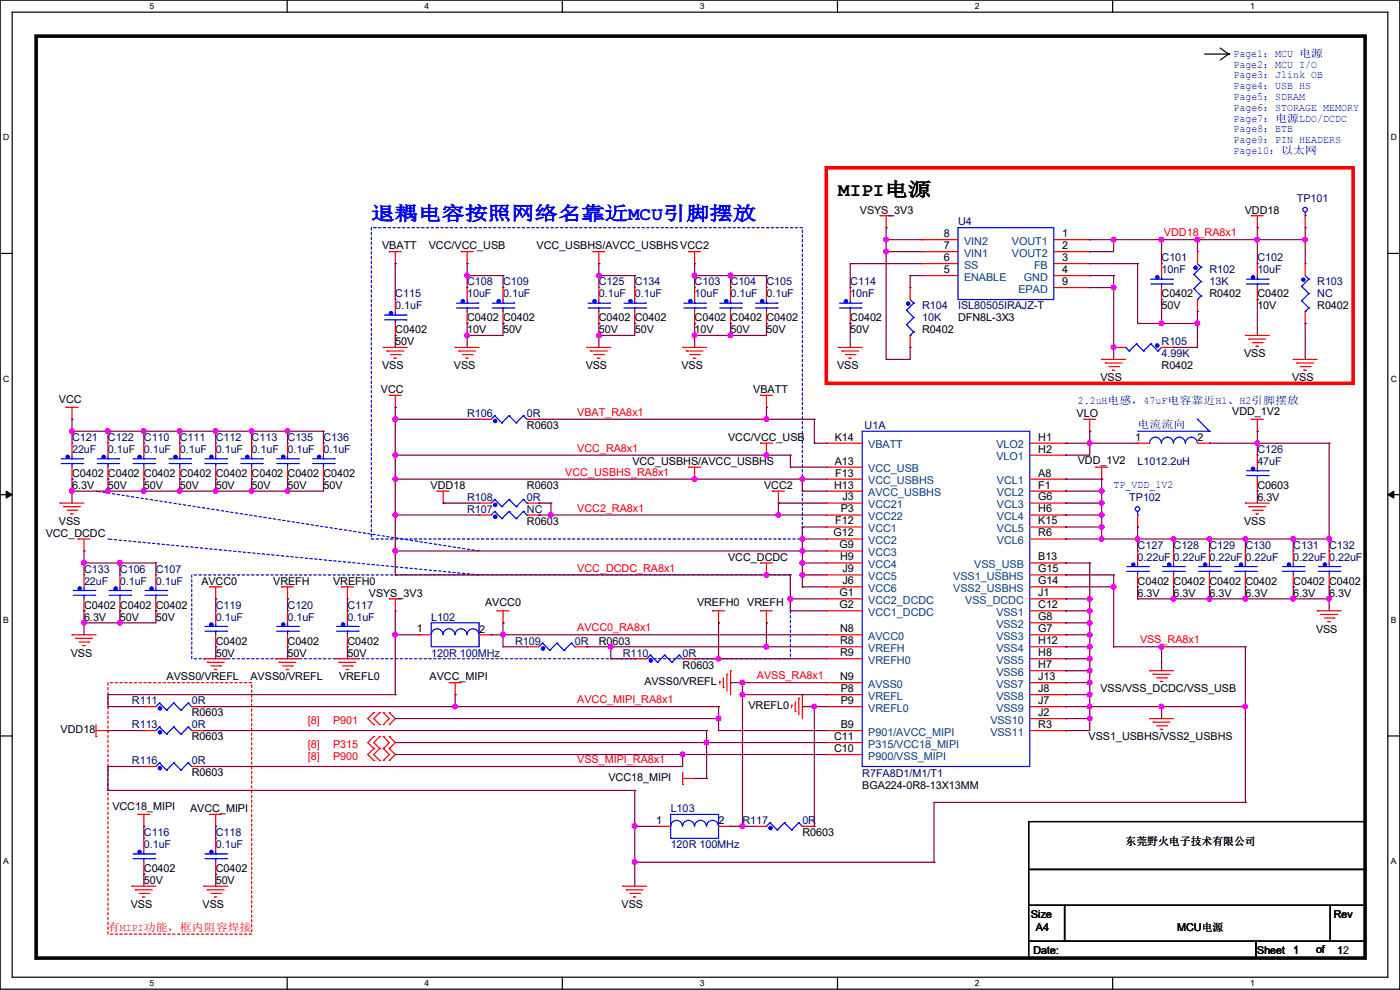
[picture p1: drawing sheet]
<svg xmlns="http://www.w3.org/2000/svg" width="297mm" height="210mm" viewBox="0 0 297 210" stroke-linecap="round" stroke-linejoin="round" font-family="sans-serif">
<defs><g id="words">
<text font-size="4.1" x="177.8" y="41.6">MIPI电源</text>
<text font-size="4.1" fill="#00f" x="78.8" y="46.7">退耦电容按照网络名靠近MCU引脚摆放</text>
<g font-size="2.3" fill="#00f">
<text x="261.7" y="12.1">Page1：MCU 电源</text>
<text x="261.7" y="14.4">Page2：MCU I/O</text>
<text x="261.7" y="16.6">Page3：Jlink OB</text>
<text x="261.7" y="18.9">Page4：USB HS</text>
<text x="261.7" y="21.2">Page5：SDRAM</text>
<text x="261.7" y="23.5">Page6：STORAGE MEMORY</text>
<text x="261.7" y="25.8">Page7：电源LDO/DCDC</text>
<text x="261.7" y="28.1">Page8：BTB</text>
<text x="261.7" y="30.4">Page9：PIN HEADERS</text>
<text x="261.7" y="32.6">Page10：以太网</text>
<text x="228.6" y="85.7">2.2uH电感，47uF电容靠近H1、H2引脚摆放</text>
<text x="241.3" y="90.8">电流流向</text>
<text x="236.3" y="103.5">TP_VDD_1V2</text>
</g>
<g font-size="2.3">
<text x="182.4" y="45.3">VSYS_3V3</text>
<text x="264.1" y="45.3">VDD18</text>
<text x="81.1" y="52.9">VBATT</text>
<text x="91" y="52.9">VCC/VCC_USB</text>
<text x="113.8" y="52.9">VCC_USBHS/AVCC_USBHS VCC2</text>
<text x="200.2" y="52.8">7</text>
<text x="200.2" y="50.3">8</text>
<text x="225.3" y="50.3">1</text>
<text x="225.3" y="52.8">2</text>
<text x="200.2" y="57.9">5</text>
<text x="200.2" y="55.4">6</text>
<text x="225.3" y="57.9">4</text>
<text x="225.3" y="55.4">3</text>
<text x="225.3" y="60.4">9</text>
<text x="246.4" y="63.1">C0402</text>
<text x="246.4" y="65.6">50V</text>
<text x="256.6" y="63.1">R0402</text>
<text x="266.7" y="63.1">C0402</text>
<text x="266.7" y="65.6">10V</text>
<text x="279.4" y="65.6">R0402</text>
<text x="83.9" y="70.7">C0402</text>
<text x="99.1" y="68.2">C0402</text>
<text x="99.1" y="70.7">10V</text>
<text x="106.7" y="68.2">C0402</text>
<text x="106.7" y="70.7">50V</text>
<text x="127" y="68.2">C0402</text>
<text x="127" y="70.7">50V</text>
<text x="134.7" y="68.2">C0402</text>
<text x="134.7" y="70.7">50V</text>
<text x="147.4" y="68.2">C0402</text>
<text x="147.4" y="70.7">10V</text>
<text x="155" y="68.2">C0402</text>
<text x="155" y="70.7">50V</text>
<text x="162.6" y="68.2">C0402</text>
<text x="162.6" y="70.7">50V</text>
<text x="180.4" y="68.2">C0402</text>
<text x="180.4" y="70.7">50V</text>
<text x="195.6" y="70.7">R0402</text>
<text x="203.2" y="68.2">DFN8L-3X3</text>
<text x="83.9" y="73.2">50V</text>
<text x="264" y="75.8">VSS</text>
<text x="80.8" y="83.4">VCC</text>
<text x="81.1" y="78.3">VSS</text>
<text x="96.3" y="78.3">VSS</text>
<text x="124.3" y="78.3">VSS</text>
<text x="144.6" y="78.3">VSS</text>
<text x="159.8" y="83.4">VBATT</text>
<text x="177.6" y="78.3">VSS</text>
<text x="233.5" y="80.9">VSS</text>
<text x="246.4" y="78.3">R0402</text>
<text x="274.1" y="80.9">VSS</text>
<text x="12.5" y="85.4">VCC</text>
<text x="228.4" y="88.5">VLO</text>
<text x="261.4" y="88">VDD_1V2</text>
<text x="111.8" y="91">R0603</text>
<text x="154.5" y="93.6">VCC/VCC_USB</text>
<text x="177.1" y="93.5">K14</text>
<text x="220.3" y="93.5">H1</text>
<text x="240.8" y="93.5">1</text>
<text x="254" y="93.6">2</text>
<text x="15.3" y="101.2">C0402</text>
<text x="22.9" y="101.2">C0402</text>
<text x="30.5" y="101.2">C0402</text>
<text x="38.1" y="101.2">C0402</text>
<text x="45.8" y="101.2">C0402</text>
<text x="53.4" y="101.2">C0402</text>
<text x="61" y="101.2">C0402</text>
<text x="68.6" y="101.2">C0402</text>
<text x="134.2" y="98.6">VCC_USBHS/AVCC_USBHS</text>
<text x="177.1" y="98.5">A13</text>
<text x="177.2" y="101.1">F13</text>
<text x="220.3" y="96">H2</text>
<text x="220.3" y="101.1">A8</text>
<text x="228.6" y="98.4">VDD_1V2</text>
<text x="15.3" y="103.7">6.3V</text>
<text x="22.9" y="103.7">50V</text>
<text x="30.5" y="103.7">50V</text>
<text x="38.1" y="103.7">50V</text>
<text x="45.8" y="103.7">50V</text>
<text x="53.4" y="103.7">50V</text>
<text x="61" y="103.7">50V</text>
<text x="68.6" y="103.7">50V</text>
<text x="91.4" y="103.7">VDD18</text>
<text x="111.8" y="103.7">R0603</text>
<text x="162.1" y="103.7">VCC2</text>
<text x="177" y="103.6">H13</text>
<text x="178.7" y="106.2">J3</text>
<text x="220.3" y="103.6">F1</text>
<text x="220.3" y="106.2">G6</text>
<text x="266.7" y="103.7">C0603</text>
<text x="266.7" y="106.3">6.3V</text>
<text x="9.7" y="113.9">VCC_DCDC</text>
<text x="12.5" y="111.3">VSS</text>
<text x="111.8" y="111.3">R0603</text>
<text x="176.8" y="113.8">G12</text>
<text x="177.2" y="111.2">F12</text>
<text x="178.4" y="108.7">P3</text>
<text x="220.3" y="108.7">H6</text>
<text x="220.3" y="111.2">K15</text>
<text x="220.3" y="113.8">R6</text>
<text x="264" y="111.3">VSS</text>
<text x="154.5" y="119">VCC_DCDC</text>
<text x="178.1" y="116.3">G9</text>
<text x="178.2" y="118.9">H9</text>
<text x="220.3" y="118.9">B13</text>
<text x="42.7" y="124">AVCC0</text>
<text x="58" y="124">VREFH</text>
<text x="70.7" y="124">VREFH0</text>
<text x="178.7" y="121.4">J9</text>
<text x="178.7" y="123.9">J6</text>
<text x="220.3" y="121.4">G15</text>
<text x="220.3" y="123.9">G14</text>
<text x="241.3" y="124">C0402</text>
<text x="249" y="124">C0402</text>
<text x="256.6" y="124">C0402</text>
<text x="264.2" y="124">C0402</text>
<text x="274.4" y="124">C0402</text>
<text x="282" y="124">C0402</text>
<text x="17.8" y="129.1">C0402</text>
<text x="17.8" y="131.7">6.3V</text>
<text x="25.4" y="129.1">C0402</text>
<text x="25.4" y="131.7">50V</text>
<text x="33.1" y="129.1">C0402</text>
<text x="33.1" y="131.7">50V</text>
<text x="78.3" y="126.6">VSYS_3V3</text>
<text x="102.9" y="128.6">AVCC0</text>
<text x="147.9" y="128.6">VREFH0</text>
<text x="158.5" y="128.6">VREFH</text>
<text x="178.1" y="129">G2</text>
<text x="178.1" y="126.5">G1</text>
<text x="220.3" y="126.5">J1</text>
<text x="220.3" y="129">C12</text>
<text x="220.3" y="131.6">G8</text>
<text x="241.3" y="126.6">6.3V</text>
<text x="249" y="126.6">6.3V</text>
<text x="256.6" y="126.6">6.3V</text>
<text x="264.2" y="126.6">6.3V</text>
<text x="274.4" y="126.6">6.3V</text>
<text x="282" y="126.6">6.3V</text>
<text x="45.8" y="136.7">C0402</text>
<text x="61" y="136.7">C0402</text>
<text x="73.7" y="136.7">C0402</text>
<text x="88.4" y="134.1">1</text>
<text x="101.6" y="134.2">2</text>
<text x="127" y="136.7">R0603</text>
<text x="178.2" y="134.1">N8</text>
<text x="178.2" y="136.6">R8</text>
<text x="220.3" y="134.1">G7</text>
<text x="220.3" y="136.6">H12</text>
<text x="279.2" y="134.2">VSS</text>
<text x="15" y="139.3">VSS</text>
<text x="45.8" y="139.3">50V</text>
<text x="61" y="139.3">50V</text>
<text x="73.7" y="139.3">50V</text>
<text x="144.8" y="141.8">R0603</text>
<text x="178.2" y="139.2">R9</text>
<text x="220.3" y="139.2">H8</text>
<text x="220.3" y="141.7">H7</text>
<text x="35.3" y="144.4">AVSS0/VREFL</text>
<text x="53.1" y="144.4">AVSS0/VREFL</text>
<text x="71.9" y="144.4">VREFL0</text>
<text x="91.1" y="144.4">AVCC_MIPI</text>
<text x="136.7" y="145.4">AVSS0/VREFL</text>
<text x="178.2" y="144.3">N9</text>
<text x="178.4" y="146.8">P8</text>
<text x="178.4" y="149.3">P9</text>
<text x="220.3" y="144.3">J13</text>
<text x="220.3" y="146.8">J8</text>
<text x="220.3" y="149.3">J7</text>
<text x="233.5" y="146.9">VSS/VSS_DCDC/VSS_USB</text>
<text x="12.9" y="155.5">VDD18</text>
<text x="40.7" y="152">R0603</text>
<text x="158.8" y="150.5">VREFL0</text>
<text x="178.4" y="154.4">B9</text>
<text x="220.3" y="151.9">J2</text>
<text x="220.3" y="154.4">R3</text>
<text x="40.7" y="157.1">R0603</text>
<text x="177" y="157">C11</text>
<text x="177" y="159.5">C10</text>
<text x="230.9" y="157.1">VSS1_USBHS/VSS2_USBHS</text>
<text x="40.7" y="164.7">R0603</text>
<text x="129.1" y="165.7">VCC18_MIPI</text>
<text x="182.9" y="167.3">BGA224-0R8-13X13MM</text>
<text x="23.8" y="171.8">VCC18_MIPI</text>
<text x="40.3" y="172.3">AVCC_MIPI</text>
<text x="139.2" y="174.8">1</text>
<text x="152.4" y="174.8">2</text>
<text x="170.2" y="177.4">R0603</text>
<text x="238.8" y="179.2">东莞野火电子技术有限公司</text>
<text x="30.5" y="185">C0402</text>
<text x="45.8" y="185">C0402</text>
<text x="30.5" y="187.5">50V</text>
<text x="45.8" y="187.5">50V</text>
<text x="27.7" y="192.6">VSS</text>
<text x="43" y="192.6">VSS</text>
<text x="131.9" y="192.6">VSS</text>
<text x="218.7" y="194.7">Size</text>
<text x="219.8" y="197.4">A4</text>
<text x="249.7" y="197.4">MCU电源</text>
<text x="282.9" y="194.7">Rev</text>
<text x="219.2" y="202.3">Date:</text>
<text x="266.6" y="202.3">Sheet</text>
<text x="274.3" y="202.3">1</text>
<text x="279.2" y="202.3">of</text>
<text x="283.7" y="202.3">12</text>
</g>
<g font-size="2.3" fill="#000080">
<text x="203.2" y="47.8">U4</text>
<text x="275.1" y="42.8">TP101</text>
<text x="246.4" y="55.5">C101</text>
<text x="246.4" y="58">10nF</text>
<text x="256.6" y="58">R102</text>
<text x="266.7" y="55.5">C102</text>
<text x="266.7" y="58">10uF</text>
<text x="83.9" y="63.1">C115</text>
<text x="83.9" y="65.6">0.1uF</text>
<text x="99.1" y="60.5">C108</text>
<text x="99.1" y="63.1">10uF</text>
<text x="106.7" y="60.5">C109</text>
<text x="106.7" y="63.1">0.1uF</text>
<text x="127" y="60.5">C125</text>
<text x="127" y="63.1">0.1uF</text>
<text x="134.7" y="60.5">C134</text>
<text x="134.7" y="63.1">0.1uF</text>
<text x="147.4" y="60.5">C103</text>
<text x="147.4" y="63.1">10uF</text>
<text x="155" y="60.5">C104</text>
<text x="155" y="63.1">0.1uF</text>
<text x="162.6" y="60.5">C105</text>
<text x="162.6" y="63.1">0.1uF</text>
<text x="180.4" y="60.5">C114</text>
<text x="180.4" y="63.1">10nF</text>
<text x="195.6" y="65.6">R104</text>
<text x="203.2" y="65.6">ISL80505IRAJZ-T</text>
<text x="256.6" y="60.5">13K</text>
<text x="279.4" y="60.5">R103</text>
<text x="279.4" y="63.1">NC</text>
<text x="195.6" y="68.2">10K</text>
<text x="246.4" y="73.2">R105</text>
<text x="246.4" y="75.8">4.99K</text>
<text x="99.1" y="88.5">R106</text>
<text x="111.8" y="88.5">0R</text>
<text x="15.3" y="93.6">C121</text>
<text x="22.9" y="93.6">C122</text>
<text x="30.5" y="93.6">C110</text>
<text x="38.1" y="93.6">C111</text>
<text x="45.8" y="93.6">C112</text>
<text x="53.4" y="93.6">C113</text>
<text x="61" y="93.6">C135</text>
<text x="68.6" y="93.6">C136</text>
<text x="183.4" y="91">U1A</text>
<text x="15.3" y="96.1">22uF</text>
<text x="22.9" y="96.1">0.1uF</text>
<text x="30.5" y="96.1">0.1uF</text>
<text x="38.1" y="96.1">0.1uF</text>
<text x="45.8" y="96.1">0.1uF</text>
<text x="53.4" y="96.1">0.1uF</text>
<text x="61" y="96.1">0.1uF</text>
<text x="68.6" y="96.1">0.1uF</text>
<text x="241.3" y="98.6">L1012.2uH</text>
<text x="266.7" y="96.1">C126</text>
<text x="266.7" y="98.6">47uF</text>
<text x="99.1" y="106.3">R108</text>
<text x="111.8" y="106.3">0R</text>
<text x="239.6" y="106.3">TP102</text>
<text x="99.1" y="108.8">R107</text>
<text x="111.8" y="108.8">NC</text>
<text x="241.3" y="116.4">C127</text>
<text x="241.3" y="119">0.22uF</text>
<text x="249" y="116.4">C128</text>
<text x="249" y="119">0.22uF</text>
<text x="256.6" y="116.4">C129</text>
<text x="256.6" y="119">0.22uF</text>
<text x="264.2" y="116.4">C130</text>
<text x="264.2" y="119">0.22uF</text>
<text x="274.4" y="116.4">C131</text>
<text x="274.4" y="119">0.22uF</text>
<text x="282" y="116.4">C132</text>
<text x="282" y="119">0.22uF</text>
<text x="17.8" y="121.5">C133</text>
<text x="17.8" y="124">22uF</text>
<text x="25.4" y="121.5">C106</text>
<text x="25.4" y="124">0.1uF</text>
<text x="33.1" y="121.5">C107</text>
<text x="33.1" y="124">0.1uF</text>
<text x="45.8" y="129.1">C119</text>
<text x="45.8" y="131.7">0.1uF</text>
<text x="61" y="129.1">C120</text>
<text x="61" y="131.7">0.1uF</text>
<text x="73.7" y="129.1">C117</text>
<text x="73.7" y="131.7">0.1uF</text>
<text x="91.5" y="131.7">L102</text>
<text x="109.3" y="136.7">R109</text>
<text x="122" y="136.7">0R</text>
<text x="91.5" y="139.3">120R 100MHz</text>
<text x="132.1" y="139.3">R110</text>
<text x="144.8" y="139.3">0R</text>
<text x="28" y="149.4">R111</text>
<text x="40.7" y="149.4">0R</text>
<text x="28" y="154.5">R113</text>
<text x="40.7" y="154.5">0R</text>
<text x="28" y="162.1">R116</text>
<text x="40.7" y="162.1">0R</text>
<text x="182.9" y="164.8">R7FA8D1/M1/T1</text>
<text x="142.3" y="172.3">L103</text>
<text x="30.5" y="177.4">C116</text>
<text x="30.5" y="179.9">0.1uF</text>
<text x="45.8" y="177.4">C118</text>
<text x="45.8" y="179.9">0.1uF</text>
<text x="142.3" y="179.9">120R 100MHz</text>
<text x="157.5" y="174.8">R117</text>
<text x="170.2" y="174.8">0R</text>
</g>
<g font-size="2.3" fill="#004080">
<text x="204.5" y="51.9">VIN2</text>
<text x="214.7" y="51.9">VOUT1</text>
<text x="204.5" y="59.5">ENABLE</text>
<text x="204.5" y="57">SS</text>
<text x="204.5" y="54.4">VIN1</text>
<text x="214.7" y="54.4">VOUT2</text>
<text x="217.2" y="59.5">GND</text>
<text x="219.4" y="57">FB</text>
<text x="216.1" y="62.1">EPAD</text>
<text x="184.2" y="95.1">VBATT</text>
<text x="211.4" y="95.1">VLO2</text>
<text x="184.2" y="100.2">VCC_USB</text>
<text x="211.4" y="97.6">VLO1</text>
<text x="184.2" y="102.7">VCC_USBHS</text>
<text x="184.2" y="105.2">AVCC_USBHS</text>
<text x="184.2" y="107.8">VCC21</text>
<text x="211.5" y="102.7">VCL1</text>
<text x="211.5" y="105.2">VCL2</text>
<text x="211.5" y="107.8">VCL3</text>
<text x="184.2" y="110.3">VCC22</text>
<text x="184.2" y="112.9">VCC1</text>
<text x="211.5" y="110.3">VCL4</text>
<text x="211.5" y="112.9">VCL5</text>
<text x="184.2" y="115.4">VCC2</text>
<text x="184.2" y="117.9">VCC3</text>
<text x="211.5" y="115.4">VCL6</text>
<text x="184.2" y="120.5">VCC4</text>
<text x="184.2" y="123">VCC5</text>
<text x="184.2" y="125.6">VCC6</text>
<text x="202.2" y="123">VSS1_USBHS</text>
<text x="202.2" y="125.6">VSS2_USBHS</text>
<text x="206.7" y="120.5">VSS_USB</text>
<text x="184.2" y="130.6">VCC1_DCDC</text>
<text x="184.2" y="128.1">VCC2_DCDC</text>
<text x="204.8" y="128.1">VSS_DCDC</text>
<text x="211.4" y="130.6">VSS1</text>
<text x="184.2" y="135.7">AVCC0</text>
<text x="211.4" y="133.2">VSS2</text>
<text x="211.4" y="135.7">VSS3</text>
<text x="184.2" y="138.3">VREFH</text>
<text x="184.2" y="140.8">VREFH0</text>
<text x="211.4" y="138.3">VSS4</text>
<text x="211.4" y="140.8">VSS5</text>
<text x="211.4" y="143.3">VSS6</text>
<text x="184.2" y="145.9">AVSS0</text>
<text x="184.2" y="148.4">VREFL</text>
<text x="211.4" y="145.9">VSS7</text>
<text x="211.4" y="148.4">VSS8</text>
<text x="184.2" y="151">VREFL0</text>
<text x="210.1" y="153.5">VSS10</text>
<text x="211.4" y="151">VSS9</text>
<text x="184.2" y="156">P901/AVCC_MIPI</text>
<text x="184.2" y="158.6">P315/VCC18_MIPI</text>
<text x="184.2" y="161.1">P900/VSS_MIPI</text>
<text x="210.1" y="156">VSS11</text>
</g>
<g font-size="2.3" fill="#f00">
<text x="246.9" y="50.1">VDD18_RA8x1</text>
<text x="122.5" y="88.2">VBAT_RA8x1</text>
<text x="122.5" y="95.8">VCC_RA8x1</text>
<text x="119.9" y="100.9">VCC_USBHS_RA8x1</text>
<text x="122.5" y="108.5">VCC2_RA8x1</text>
<text x="122.5" y="121.2">VCC_DCDC_RA8x1</text>
<text x="122.5" y="133.9">AVCC0_RA8x1</text>
<text x="241.9" y="136.5">VSS_RA8x1</text>
<text x="122.5" y="149.2">AVCC_MIPI_RA8x1</text>
<text x="160.6" y="144.1">AVSS_RA8x1</text>
<text x="65.3" y="153.5">[8]</text>
<text x="70.7" y="153.5">P901</text>
<text x="65.3" y="158.6">[8]</text>
<text x="65.3" y="161.1">[8]</text>
<text x="70.7" y="158.6">P315</text>
<text x="70.7" y="161.1">P900</text>
<text x="122.5" y="161.9">VSS_MIPI_RA8x1</text>
<text x="22.9" y="197.5">有MIPI功能，框内阻容焊接</text>
</g>
<g font-size="1.8">
<text x="31.7" y="1.9">5</text>
<text x="90.1" y="1.9">4</text>
<text x="148.5" y="1.9">3</text>
<text x="206.8" y="1.9">2</text>
<text x="265.2" y="1.9">1</text>
<text x=".7" y="29.8">D</text>
<text x="295.1" y="29.8">D</text>
<text x=".7" y="80.9">C</text>
<text x="295.1" y="80.9">C</text>
<text x=".7" y="132.1">B</text>
<text x="295.1" y="132.1">B</text>
<text x=".7" y="183.3">A</text>
<text x="295.1" y="183.3">A</text>
<text x="31.7" y="209.2">5</text>
<text x="90.1" y="209.2">4</text>
<text x="148.5" y="209.2">3</text>
<text x="206.8" y="209.2">2</text>
<text x="265.2" y="209.2">1</text>
</g>
</g></defs>
<path d="M0 0h297v209.8h-297zM2.6 2.6h291.8v204.7h-291.8z" fill="none" stroke="#000" stroke-width=".25"/>
<g fill="#fff">
<path d="M31.7 .3h1v2h-1z"/>
<path d="M31.7 207.6h1v2h-1z"/>
</g>
<path d="M60.9 0v2.6M60.9 207.3v2.5" fill="none" stroke="#000" stroke-width=".25"/>
<g fill="#fff">
<path d="M90.1 .3h1v2h-1z"/>
<path d="M90.1 207.6h1v2h-1z"/>
</g>
<path d="M119.3 0v2.6M119.3 207.3v2.5" fill="none" stroke="#000" stroke-width=".25"/>
<g fill="#fff">
<path d="M148.5 .3h.9v2h-.9z"/>
<path d="M148.5 207.6h.9v2h-.9z"/>
</g>
<path d="M177.7 0v2.6M177.7 207.3v2.5" fill="none" stroke="#000" stroke-width=".25"/>
<g fill="#fff">
<path d="M206.8 .3h1v2h-1z"/>
<path d="M206.8 207.6h1v2h-1z"/>
</g>
<path d="M236.1 0v2.6M236.1 207.3v2.5" fill="none" stroke="#000" stroke-width=".25"/>
<g fill="#fff">
<path d="M265.2 .3h1v2h-1z"/>
<path d="M265.2 207.6h1v2h-1z"/>
<path d="M.7 28.2h1.2v1.9h-1.2z"/>
<path d="M295.1 28.2h1.2v1.9h-1.2z"/>
<path d="M.7 79.3h1.2v2h-1.2z"/>
<path d="M295.1 79.3h1.2v2h-1.2z"/>
</g>
<path d="M0 53.8h2.6M294.4 53.8h2.6" fill="none" stroke="#000" stroke-width=".25"/>
<g fill="#fff">
<path d="M.7 130.5h1.2v2h-1.2z"/>
<path d="M295.1 130.5h1.1v2h-1.1z"/>
</g>
<path d="M0 104.9h2.6M294.4 104.9h2.6" fill="none" stroke="#000" stroke-width=".25"/>
<path d="M1.3 104.2l1.3 .7-1.3 .8zM294.4 104.9l1.3-.7v1.5z" fill="#000" stroke="#000" stroke-width=".21"/>
<g fill="#fff">
<path d="M.7 181.7h1.2v2h-1.2z"/>
<path d="M295.1 181.7h1.1v2h-1.1z"/>
</g>
<g fill="none" stroke="#000" stroke-width=".25">
<path d="M255.6 11.5h5M258.9 10.2l1.7 1.3M260.6 11.5l-1.7 1.2M260.6 11.5h.1M0 156.1h2.6M294.4 156.1h2.6M218.2 174.3h71.4v10.1h-71.4zM218.2 192.1h7.6v7.6h-7.6zM218.2 199.7h48.3v3.5h-48.3zM218.2 184.4h71.4v7.7h-71.4zM225.8 192.1h56.4v7.6h-56.4zM266.5 199.7h23.1v3.5h-23.1z"/>
<path d="M282.2 192.1h7.4v7.6h-7.4z"/>
</g>
<path d="M7.7 7.7h281.9v195.5h-281.9z" fill="none" stroke="#000" stroke-width=".76"/>
<path d="M78.8 48.3h91.4v66h-91.4zM20.4 104.2h.1M22.9 114.3h.1M101.6 116.9l-81.2-12.7M40.7 122h127v17.7h-127zM101.6 122l-78.7-7.7" fill="none" stroke="#00f" stroke-width=".25" stroke-dasharray=".5"/>
<path d="M22.9 144.8h30.5v53.4h-30.5z" fill="none" stroke="#f00" stroke-width=".25" stroke-dasharray=".5"/>
<g fill="none" stroke="#00f" stroke-width=".25">
<path d="M203.2 48.3h20.4v15.2h-20.4zM244.1 59.2h4.6M246.4 59.2h.1M246.4 58.5v.7M248.7 59.2h.1M253.3 58.2h.1M253.3 58.2l1.5 1.5M254 55.9l.8 .8M254.8 56.7h.1M254.8 59.7h.1M254.8 56.7l-1.5 1.5M254.8 59.7l-1.5 1.6"/>
<path d="M264.5 59.2h4.5M266.7 59.2h.1M266.7 58.5v.7M269 59.2h.1M276.9 45.8h.1M276.9 58.5l.8 .7M276.9 45v.8M277.7 59.2h.1M277.7 59.2l-1.6 1.5M81.6 67.9h4.5M81.6 66.8h4.5M83.9 67.9h.1"/>
<path d="M83.9 66.8h.1M83.9 66.1v.7M83.9 67.9v.7M86.1 67.9h.1M86.1 66.8h.1M96.8 65.3h4.6M96.8 64.3h4.6M99.1 65.3h.1M99.1 64.3h.1M99.1 63.5v.8M99.1 65.3v.8M101.4 65.3h.1"/>
<path d="M101.4 64.3h.1M104.4 65.3h4.6M104.4 64.3h4.6M106.7 65.3h.1M106.7 64.3h.1M106.7 63.5v.8M106.7 65.3v.8M109 65.3h.1M109 64.3h.1M124.8 65.3h4.5M124.8 64.3h4.5M127 65.3h.1"/>
<path d="M127 64.3h.1M127 63.5v.8M127 65.3v.8M129.3 65.3h.1M129.3 64.3h.1M132.4 65.3h4.5M132.4 64.3h4.5M134.7 65.3h.1M134.7 64.3h.1M134.7 63.5v.8M134.7 65.3v.8M136.9 65.3h.1"/>
<path d="M136.9 64.3h.1M145.1 65.3h4.5M145.1 64.3h4.5M147.4 65.3h.1M147.4 64.3h.1M147.4 63.5v.8M147.4 65.3v.8M149.6 65.3h.1M149.6 64.3h.1M152.7 65.3h4.6M152.7 64.3h4.6M155 65.3h.1"/>
<path d="M155 64.3h.1M155 63.5v.8M155 65.3v.8M157.3 65.3h.1M157.3 64.3h.1M160.3 65.3h4.6M160.3 64.3h4.6M162.6 65.3h.1M162.6 64.3h.1M162.6 63.5v.8M162.6 65.3v.8M164.9 65.3h.1"/>
<path d="M164.9 64.3h.1M178.1 65.3h4.6M178.1 64.3h4.6M180.4 65.3h.1M180.4 64.3h.1M180.4 63.5v.8M180.4 65.3v.8M182.7 65.3h.1M182.7 64.3h.1M192.3 65.8h.1M192.3 68.9h.1M192.3 65.8l1.5 1.6"/>
<path d="M192.3 68.9l1.5 1.5M193.1 71.2h.1M193.1 63.5l.7 .8M193.8 64.3h.1M193.8 67.4h.1M193.8 70.4h.1M193.8 64.3l-1.5 1.5M193.8 67.4l-1.5 1.5M193.8 70.4l-.7 .8M238.8 73.7h.1M238.8 73.7l.8 .8M239.6 74.5h.1"/>
<path d="M241.1 72.9l1.5 1.6M241.1 72.9h.1M241.1 72.9l-1.5 1.6M242.6 74.5h.1M244.1 72.9h.1M244.1 60.2h4.6M244.1 72.9l-1.5 1.6M244.1 72.9l1.6 1.6M245.7 74.5h.1M246.4 60.2h.1M246.4 60.2v.8M246.4 73.7l-.7 .8"/>
<path d="M248.7 60.2h.1M253.3 61.3h.1M253.3 61.3l1.5 1.5M254 63.5h.1M254.8 62.8h.1M254.8 62.8l-.8 .7M264.5 60.2h4.5M266.7 60.2h.1M266.7 60.2v.8M269 60.2h.1M276.1 60.7h.1M276.1 63.8h.1"/>
<path d="M276.1 60.7l1.6 1.6M276.1 63.8l1.6 1.5M276.9 66.1h.1M277.7 62.3h.1M277.7 65.3h.1M277.7 62.3l-1.6 1.5M277.7 65.3l-.8 .8M13 98.3h4.6M13 97.3h4.6M15.3 98.3h.1M15.3 97.3h.1M15.3 96.6v.7"/>
<path d="M15.3 98.3v.8M17.6 98.3h.1M17.6 97.3h.1M20.6 98.3h4.6M20.6 97.3h4.6M22.9 98.3h.1M22.9 97.3h.1M22.9 96.6v.7M22.9 98.3v.8M25.2 98.3h.1M25.2 97.3h.1M28.2 98.3h4.6"/>
<path d="M28.2 97.3h4.6M30.5 98.3h.1M30.5 97.3h.1M30.5 96.6v.7M30.5 98.3v.8M32.8 98.3h.1M32.8 97.3h.1M35.9 98.3h4.5M35.9 97.3h4.5M38.1 98.3h.1M38.1 97.3h.1M38.1 96.6v.7"/>
<path d="M38.1 98.3v.8M40.4 98.3h.1M40.4 97.3h.1M43.5 98.3h4.5M43.5 97.3h4.5M45.8 98.3h.1M45.8 97.3h.1M45.8 96.6v.7M45.8 98.3v.8M48 98.3h.1M48 97.3h.1M51.1 98.3h4.6"/>
<path d="M51.1 97.3h4.6M53.4 98.3h.1M53.4 97.3h.1M53.4 96.6v.7M53.4 98.3v.8M55.7 98.3h.1M55.7 97.3h.1M58.7 98.3h4.6M58.7 97.3h4.6M61 98.3h.1M61 97.3h.1M61 96.6v.7"/>
<path d="M61 98.3v.8M63.3 98.3h.1M63.3 97.3h.1M66.3 98.3h4.6M66.3 97.3h4.6M68.6 98.3h.1M68.6 97.3h.1M68.6 96.6v.7M68.6 98.3v.8M70.9 98.3h.1M70.9 97.3h.1M104.9 88.2l-.7 .7"/>
<path d="M104.9 88.2h.1M104.9 88.2l1.6 1.5M106.5 89.7h.1M108 88.2l-1.5 1.5M108 88.2h.1M108 88.2l1.5 1.5M109.5 89.7h.1M111 88.2l-1.5 1.5M111 88.2h.1M111 88.2l.8 .7M111.8 88.9h.1M182.9 91.5h35.6v71.1h-35.6z"/>
<path d="M241.3 91.5h15.3M246.4 94a1.25 1.25 0 0 0-1.3-1.2 1.25 1.25 0 0 0-1.2 1.2M248.9 94a1.25 1.25 0 0 0-1.2-1.2 1.25 1.25 0 0 0-1.3 1.2M251.5 94a1.25 1.25 0 0 0-1.3-1.2 1.25 1.25 0 0 0-1.2 1.2M254 94a1.25 1.25 0 0 0-1.2-1.2 1.25 1.25 0 0 0-1.3 1.2M254 88.9h.1M254 88.9l2.6 2.6M256.6 91.5h.1M264.5 99.9h4.5M266.7 99.9h.1M266.7 99.1v.8M269 99.9h.1"/>
<path d="M104.9 108.5l-.7 .8M104.9 106l-.7 .7M104.9 108.5h.1M104.9 106h.1M104.9 108.5l1.6 1.5M104.9 106l1.6 1.5M106.5 110h.1M106.5 107.5h.1M108 108.5l-1.5 1.5M108 106l-1.5 1.5M108 108.5h.1M108 106h.1"/>
<path d="M108 108.5l1.5 1.5M108 106l1.5 1.5M109.5 110h.1M109.5 107.5h.1M111 108.5l-1.5 1.5M111 106l-1.5 1.5M111 108.5h.1M111 106h.1M111 108.5l.8 .8M111 106l.8 .7M111.8 109.3h.1M111.8 106.7h.1"/>
<path d="M241.3 109.3h.1M241.3 108.5v.8M241.3 119.4v.8M249 119.4v.8M256.6 119.4v.8M264.2 119.4v.8M264.5 100.9h4.5M266.7 100.9h.1M266.7 100.9v.7M269 100.9h.1M274.4 119.4v.8M282 119.4v.8"/>
<path d="M15.5 126.3h4.6M15.5 125.3h4.6M17.8 126.3h.1M17.8 125.3h.1M17.8 124.5v.8M17.8 126.3v.7M20.1 126.3h.1M20.1 125.3h.1M23.2 126.3h4.5M23.2 125.3h4.5M25.4 126.3h.1M25.4 125.3h.1"/>
<path d="M25.4 124.5v.8M25.4 126.3v.7M27.7 126.3h.1M27.7 125.3h.1M30.8 126.3h4.5M30.8 125.3h4.5M33.1 126.3h.1M33.1 125.3h.1M33.1 124.5v.8M33.1 126.3v.7M35.3 126.3h.1M35.3 125.3h.1"/>
<path d="M43.5 133.9h4.5M43.5 132.9h4.5M45.8 133.9h.1M45.8 132.9h.1M45.8 132.1v.8M45.8 133.9v.8M48 133.9h.1M48 132.9h.1M58.7 133.9h4.6M58.7 132.9h4.6M61 133.9h.1M61 132.9h.1"/>
<path d="M61 132.1v.8M61 133.9v.8M63.3 133.9h.1M63.3 132.9h.1M71.4 133.9h4.6M71.4 132.9h4.6M73.7 133.9h.1M73.7 132.9h.1M73.7 132.1v.8M73.7 133.9v.8M76 133.9h.1M76 132.9h.1"/>
<path d="M91.5 132.1h10.1v5.1h-10.1zM94 134.7a1.25 1.25 0 0 0-1.3-1.3 1.25 1.25 0 0 0-1.2 1.3M96.5 134.7a1.25 1.25 0 0 0-1.2-1.3 1.25 1.25 0 0 0-1.3 1.3M99.1 134.7a1.25 1.25 0 0 0-1.3-1.3 1.25 1.25 0 0 0-1.2 1.3M101.6 134.7a1.25 1.25 0 0 0-1.2-1.3 1.25 1.25 0 0 0-1.3 1.3M115.1 136.4l-.8 .8M115.1 136.4h.1M115.1 136.4l1.5 1.6M116.6 138h.1M118.2 136.4l-1.6 1.6M118.2 136.4h.1M118.2 136.4l1.5 1.6"/>
<path d="M119.7 138h.1M121.2 136.4l-1.5 1.6M121.2 136.4h.1M121.2 136.4l.8 .8M122 137.2h.1M138 139h.1M138 139l1.5 1.5M138 139l-.8 .7M141 139l-1.5 1.5M141 139h.1M141 139l1.5 1.5M144.1 139h.1"/>
<path d="M144.1 139l.7 .7M144.1 139l-1.6 1.5M144.8 139.7h.1M239.1 121.2h4.5M239.1 120.2h4.5M241.3 121.2h.1M241.3 120.2h.1M241.3 121.2v.8M243.6 121.2h.1M243.6 120.2h.1M246.7 121.2h4.5M246.7 120.2h4.5"/>
<path d="M249 121.2h.1M249 120.2h.1M249 121.2v.8M251.2 121.2h.1M251.2 120.2h.1M254.3 121.2h4.6M254.3 120.2h4.6M256.6 121.2h.1M256.6 120.2h.1M256.6 121.2v.8M258.9 121.2h.1M258.9 120.2h.1"/>
<path d="M261.9 121.2h4.6M261.9 120.2h4.6M264.2 121.2h.1M264.2 120.2h.1M264.2 121.2v.8M266.5 121.2h.1M266.5 120.2h.1M272.1 121.2h4.5M272.1 120.2h4.5M274.4 121.2h.1M274.4 120.2h.1M274.4 121.2v.8"/>
<path d="M276.6 121.2h.1M276.6 120.2h.1M279.7 121.2h4.6M279.7 120.2h4.6M282 121.2h.1M282 120.2h.1M282 121.2v.8M284.3 121.2h.1M284.3 120.2h.1M33.8 149.1h.1M33.8 154.2h.1M33.8 149.1l1.5 1.6"/>
<path d="M33.8 154.2l1.5 1.5M33.8 149.1l-.7 .8M33.8 154.2l-.7 .8M35.3 150.7h.1M35.3 155.7h.1M36.9 149.1h.1M36.9 154.2h.1M36.9 149.1l1.5 1.6M36.9 154.2l1.5 1.5M36.9 149.1l-1.6 1.6M36.9 154.2l-1.6 1.5M38.4 150.7h.1"/>
<path d="M38.4 155.7h.1M39.9 149.1l-1.5 1.6M39.9 154.2l-1.5 1.5M39.9 149.1h.1M39.9 154.2h.1M39.9 149.1l.8 .8M39.9 154.2l.8 .8M40.7 149.9h.1M40.7 155h.1M139.5 140.5h.1M142.5 140.5h.1M33.8 161.8h.1"/>
<path d="M33.8 161.8l1.5 1.6M33.8 161.8l-.7 .8M35.3 163.4h.1M36.9 161.8h.1M36.9 161.8l1.5 1.6M36.9 161.8l-1.6 1.6M38.4 163.4h.1M39.9 161.8l-1.5 1.6M39.9 161.8h.1M39.9 161.8l.8 .8M40.7 162.6h.1M142.3 172.8h10.1v5h-10.1z"/>
<path d="M144.8 175.3a1.25 1.25 0 0 0-1.3-1.3 1.25 1.25 0 0 0-1.2 1.3M152.4 175.3a1.27 1.27 0 0 0-1.3-1.3 1.27 1.27 0 0 0-1.2 1.3 1.27 1.27 0 0 0-1.3-1.3 1.27 1.27 0 0 0-1.3 1.3 1.25 1.25 0 0 0-1.2-1.3 1.25 1.25 0 0 0-1.3 1.3M163.4 174.5h.1M163.4 174.5l1.5 1.6M163.4 174.5l-.8 .8M164.9 176.1h.1M166.4 174.5l-1.5 1.6M166.4 174.5h.1M166.4 174.5l1.5 1.6M167.9 176.1h.1M169.5 174.5h.1M169.5 174.5l.7 .8"/>
<path d="M169.5 174.5l-1.6 1.6M170.2 175.3h.1M28.2 182.2h4.6M28.2 181.1h4.6M30.5 182.2h.1M30.5 181.1h.1M30.5 180.4v.7M30.5 182.2v.7M32.8 182.2h.1M32.8 181.1h.1M43.5 182.2h4.5M43.5 181.1h4.5"/>
<path d="M45.8 182.2h.1M45.8 181.1h.1M45.8 180.4v.7M45.8 182.2v.7M48 182.2h.1M48 181.1h.1"/>
<circle cx="276.9" cy="44.5" r=".49"/>
<circle cx="241.3" cy="108" r=".49"/>
</g>
<path d="M175.3 35.6h111.8v45.7h-111.8z" fill="none" stroke="#f00" stroke-width=".76"/>
<g fill="none" stroke="#f00" stroke-width=".25">
<path d="M82.6 53.4h.1M82.6 53.4h2.5M83.9 55.9h.1M83.9 53.4v2.5M97.8 53.4h2.6M97.8 53.4h.1M99.1 55.9h.1M99.1 53.4v2.5M125.8 53.4h.1M125.8 53.4h2.5M127 55.9h.1M127 53.4v2.5"/>
<path d="M146.1 53.4h.1M146.1 53.4h2.5M147.4 55.9h.1M147.4 53.4v2.5M186.7 45.8h.1M186.7 45.8h2.6M188 48.3h.1M188 45.8v2.5M195.6 53.4h7.6M195.6 50.8h7.6M195.6 55.9h7.6M195.6 58.5h7.6"/>
<path d="M195.6 58.5h.1M195.6 55.9h.1M195.6 53.4h.1M195.6 50.8h.1M223.6 53.4h7.6M223.6 50.8h7.6M223.6 55.9h7.6M223.6 58.5h7.6M231.2 50.8h.1M231.2 53.4h.1M231.2 55.9h.1M231.2 58.5h.1"/>
<path d="M246.4 55.9h.1M246.4 55.9v2.6M254 53.4h.1M254 53.4v2.5M265.5 45.8h2.5M265.5 45.8h.1M266.7 48.3h.1M266.7 55.9h.1M266.7 45.8v2.5M266.7 55.9v2.6M276.9 55.9h.1M276.9 48.3h.1"/>
<path d="M276.9 45.8v2.5M276.9 55.9v2.6M81.3 73.7h5.1M81.3 73.7h.1M82.1 74.5h.1M82.1 74.5h3.5M82.8 75.2h2.1M83.6 76h.1M83.6 76h.5M83.9 63.5h.1M83.9 71.2h.1M83.9 63.5v2.6"/>
<path d="M83.9 68.6v2.6M84.9 75.2h.1M96.6 73.7h5M96.6 73.7h.1M97.3 74.5h3.6M97.3 74.5h.1M98.1 75.2h2M98.8 76h.1M98.8 76h.6M99.1 61h.1M99.1 68.6h.1M99.1 61v2.5"/>
<path d="M99.1 66.1v2.5M100.1 75.2h.1M106.7 61h.1M106.7 68.6h.1M106.7 61v2.5M106.7 66.1v2.5M124.5 73.7h5.1M124.5 73.7h.1M125.3 74.5h.1M125.3 74.5h3.5M126 75.2h2.1M126.8 76h.1"/>
<path d="M126.8 76h.5M127 61h.1M127 68.6h.1M127 61v2.5M127 66.1v2.5M128.1 75.2h.1M134.7 61h.1M134.7 68.6h.1M134.7 61v2.5M134.7 66.1v2.5M144.8 73.7h.1M144.8 73.7h5.1"/>
<path d="M145.6 74.5h.1M145.6 74.5h3.5M146.3 75.2h2.1M147.1 76h.1M147.1 76h.5M147.4 61h.1M147.4 68.6h.1M147.4 61v2.5M147.4 66.1v2.5M148.4 75.2h.1M155 61h.1M155 68.6h.1"/>
<path d="M155 61v2.5M155 66.1v2.5M162.6 61h.1M162.6 68.6h.1M162.6 61v2.5M162.6 66.1v2.5M177.8 73.7h.1M177.8 73.7h5.1M178.6 74.5h3.6M178.6 74.5h.1M179.4 75.2h2M180.1 76h.5"/>
<path d="M180.1 76h.1M180.4 61h.1M180.4 68.6h.1M180.4 61v2.5M180.4 66.1v2.5M181.4 75.2h.1M193.1 61h.1M193.1 73.7h.1M193.1 61v2.5M193.1 71.2v2.5M223.6 61h7.6M231.2 61h.1"/>
<path d="M233.7 76.2h5.1M233.7 76.2h.1M234.5 77h.1M234.5 77h3.5M235.2 77.8h2.1M236 78.5h.1M236 78.5h.5M236.3 73.7h.1M236.3 73.7h2.5M237.3 77.8h.1M246.4 63.5h.1M246.4 73.7h2.6"/>
<path d="M246.4 61v2.5M249 73.7h.1M254 66.1h.1M254 63.5v2.6M264.2 71.2h.1M264.2 71.2h5.1M265 71.9h3.5M265 71.9h.1M265.7 72.7h2.1M266.5 73.4h.1M266.5 73.4h.5M266.7 63.5h.1"/>
<path d="M266.7 61v2.5M267.8 72.7h.1M274.4 76.2h.1M274.4 76.2h5M275.1 77h.1M275.1 77h3.6M275.9 77.8h2M276.6 78.5h.1M276.6 78.5h.6M276.9 68.6h.1M276.9 66.1v2.5M277.9 77.8h.1"/>
<path d="M14 86.4h2.6M14 86.4h.1M15.3 88.9h.1M15.3 94h.1M15.3 86.4v2.5M15.3 94v2.6M15.3 99.1v2.5M22.9 94h.1M22.9 94v2.6M22.9 99.1v2.5M30.5 94h.1M30.5 94v2.6"/>
<path d="M30.5 99.1v2.5M38.1 94h.1M38.1 94v2.6M38.1 99.1v2.5M45.8 94h.1M45.8 94v2.6M45.8 99.1v2.5M53.4 94h.1M53.4 94v2.6M53.4 99.1v2.5M61 94h.1M61 94v2.6"/>
<path d="M61 99.1v2.5M68.6 94h.1M68.6 94v2.6M68.6 99.1v2.5M82.6 83.9h.1M82.6 83.9h2.5M83.9 86.4h.1M83.9 83.9v2.5M101.6 88.9h.1M101.6 88.9h2.6M111.8 88.9h2.5M114.3 88.9h.1"/>
<path d="M146.1 99.1h.1M146.1 99.1h2.5M147.4 99.1v2.5M161.3 94h2.6M161.3 83.9h2.6M161.3 94h.1M161.3 83.9h.1M162.6 96.6h.1M162.6 86.4h.1M162.6 83.9v2.5M162.6 94v2.6M175.3 94h.1"/>
<path d="M175.3 99.1h.1M175.3 94h7.6M175.3 99.1h7.6M218.5 94h7.6M218.5 96.6h7.6M226.1 94h.1M226.1 96.6h.1M229.9 88.9h.1M229.9 88.9h2.6M231.2 91.5h.1M231.2 88.9v2.6M232.5 99.1h.1"/>
<path d="M232.5 99.1h2.5M233.7 99.1v2.5M241.3 94h.1M241.3 94h2.6M254 94h2.6M256.6 94h.1M265.5 88.9h2.5M265.5 88.9h.1M266.7 91.5h.1M266.7 96.6h.1M266.7 88.9v2.6M266.7 96.6v2.5"/>
<path d="M12.7 106.7h.1M12.7 106.7h5.1M13.5 107.5h.1M13.5 107.5h3.6M14.3 108.2h2M15 109h.1M15 109h.5M15.3 101.6h.1M16.3 108.2h.1M16.6 114.3h.1M16.6 114.3h2.5M17.8 116.9h.1"/>
<path d="M17.8 114.3v2.6M22.9 101.6h.1M30.5 101.6h.1M38.1 101.6h.1M45.8 101.6h.1M53.4 101.6h.1M61 101.6h.1M68.6 101.6h.1M92.8 104.2h2.5M92.8 104.2h.1M94 106.7h.1M94 104.2v2.5"/>
<path d="M101.6 109.3h.1M101.6 106.7h.1M101.6 106.7h2.6M101.6 109.3h2.6M111.8 106.7h2.5M111.8 109.3h2.5M114.3 109.3h.1M114.3 106.7h.1M147.4 101.6h.1M161.3 119.4h2.6M161.3 119.4h.1M162.6 119.4v2.6"/>
<path d="M163.9 104.2h.1M163.9 104.2h2.5M165.1 106.7h.1M165.1 104.2v2.5M175.3 101.6h.1M175.3 104.2h.1M175.3 106.7h.1M175.3 109.3h.1M175.3 111.8h.1M175.3 114.3h.1M175.3 116.9h.1M175.3 119.4h.1"/>
<path d="M175.3 119.4h7.6M175.3 104.2h7.6M175.3 106.7h7.6M175.3 114.3h7.6M175.3 109.3h7.6M175.3 101.6h7.6M175.3 111.8h7.6M175.3 116.9h7.6M218.5 119.4h7.6M218.5 104.2h7.6M218.5 106.7h7.6M218.5 114.3h7.6"/>
<path d="M218.5 109.3h7.6M218.5 101.6h7.6M218.5 111.8h7.6M226.1 101.6h.1M226.1 104.2h.1M226.1 106.7h.1M226.1 109.3h.1M226.1 111.8h.1M226.1 114.3h.1M226.1 119.4h.1M233.7 101.6h.1M241.3 116.9h.1"/>
<path d="M241.3 111.8h.1M241.3 109.3v2.5M241.3 116.9v2.5M249 116.9h.1M249 116.9v2.5M256.6 116.9h.1M256.6 116.9v2.5M264.2 106.7h.1M264.2 116.9h.1M264.2 116.9v2.5M264.2 106.7h5.1M265 107.5h3.5"/>
<path d="M265 107.5h.1M265.7 108.2h2.1M266.5 109h.1M266.5 109h.5M266.7 104.2h.1M266.7 101.6v2.6M267.8 108.2h.1M274.4 116.9h.1M274.4 116.9v2.5M282 116.9h.1M282 116.9v2.5M15.3 134.7h.1"/>
<path d="M15.3 134.7h5.1M16 135.4h.1M16 135.4h3.6M16.8 136.2h2M17.6 136.9h.1M17.6 136.9h.5M17.8 122h.1M17.8 129.6h.1M17.8 122v2.5M17.8 127v2.6M18.8 136.2h.1M25.4 122h.1"/>
<path d="M25.4 129.6h.1M25.4 122v2.5M25.4 127v2.6M33.1 122h.1M33.1 129.6h.1M33.1 122v2.5M33.1 127v2.6M43.2 139.7h.1M43.2 139.7h5.1M44.5 124.5h.1M44.5 124.5h2.5M45.8 127h.1"/>
<path d="M45.8 129.6h.1M45.8 137.2h.1M45.8 124.5v2.5M45.8 129.6v2.5M45.8 134.7v2.5M58.5 139.7h5M58.5 139.7h.1M59.7 124.5h2.6M59.7 124.5h.1M61 127h.1M61 129.6h.1M61 137.2h.1"/>
<path d="M61 124.5v2.5M61 129.6v2.5M61 134.7v2.5M71.2 139.7h5M71.2 139.7h.1M72.4 124.5h2.6M72.4 124.5h.1M73.7 127h.1M73.7 129.6h.1M73.7 137.2h.1M73.7 124.5v2.5M73.7 129.6v2.5"/>
<path d="M73.7 134.7v2.5M82.6 127h.1M82.6 127h2.5M83.9 129.6h.1M83.9 127v2.6M88.9 134.7h.1M88.9 134.7h2.6M101.6 134.7h2.6M104.2 134.7h.1M105.5 129.6h2.5M105.5 129.6h.1M106.7 132.1h.1"/>
<path d="M106.7 129.6v2.5M111.8 137.2h2.5M111.8 137.2h.1M122 137.2h2.5M124.5 137.2h.1M134.7 139.7h.1M134.7 139.7h2.5M144.8 139.7h2.6M147.4 139.7h.1M151.2 129.6h.1M151.2 129.6h2.5M152.4 132.1h.1"/>
<path d="M152.4 129.6v2.5M161.3 129.6h2.6M161.3 129.6h.1M162.6 122h.1M162.6 132.1h.1M162.6 129.6v2.5M175.3 129.6h.1M175.3 127h.1M175.3 122h.1M175.3 124.5h.1M175.3 134.7h.1M175.3 137.2h.1"/>
<path d="M175.3 139.7h.1M175.3 139.7h7.6M175.3 129.6h7.6M175.3 124.5h7.6M175.3 134.7h7.6M175.3 127h7.6M175.3 122h7.6M175.3 137.2h7.6M218.5 139.7h7.6M218.5 129.6h7.6M218.5 124.5h7.6M218.5 134.7h7.6"/>
<path d="M218.5 127h7.6M218.5 122h7.6M218.5 132.1h7.6M218.5 137.2h7.6M226.1 122h.1M226.1 124.5h.1M226.1 127h.1M226.1 129.6h.1M226.1 132.1h.1M226.1 134.7h.1M226.1 137.2h.1M226.1 139.7h.1"/>
<path d="M241.3 124.5h.1M241.3 122v2.5M249 124.5h.1M249 122v2.5M256.6 124.5h.1M256.6 122v2.5M264.2 124.5h.1M264.2 122v2.5M274.4 124.5h.1M274.4 122v2.5M279.4 129.6h.1M279.4 129.6h5.1"/>
<path d="M280.2 130.3h3.6M280.2 130.3h.1M281 131.1h2M281.7 131.9h.1M281.7 131.9h.5M282 124.5h.1M282 122v2.5M283 131.1h.1M20.4 156.3h.1M20.4 155h2.5M20.4 153.7v2.6M22.9 155h.1"/>
<path d="M30.5 149.9h.1M30.5 155h.1M30.5 155h2.6M30.5 149.9h2.6M40.7 155h2.5M40.7 149.9h2.5M43.2 149.9h.1M43.2 155h.1M44 140.5h3.5M44 140.5h.1M44.7 141.3h2.1M45.5 142h.1"/>
<path d="M45.5 142h.5M46.8 141.3h.1M59.2 140.5h.1M59.2 140.5h3.6M60 141.3h2M60.7 142h.1M60.7 142h.6M62 141.3h.1M71.9 140.5h.1M71.9 140.5h3.6M72.7 141.3h2M73.4 142h.1"/>
<path d="M73.4 142h.6M74.7 141.3h.1M79.3 156.3h.1M79.3 158.8h.1M79.3 151.2h.1M79.3 153.7h.1M79.3 156.3l-1.3 1.2 1.3 1.3M79.3 151.2l-1.3 1.2 1.3 1.3M79.3 158.8l-1.3 1.3 1.3 1.2M80.6 156.3l-1.3 1.2 1.3 1.3M80.6 151.2l-1.3 1.2 1.3 1.3M80.6 158.8l-1.3 1.3 1.3 1.2"/>
<path d="M80.6 158.8h.1M80.6 156.3h.1M80.6 153.7h.1M80.6 151.2h.1M81.3 156.3l1.3 1.2-1.3 1.3M81.3 151.2l1.3 1.2-1.3 1.3M81.3 158.8l1.3 1.3-1.3 1.2M81.3 158.8h.1M81.3 156.3h.1M81.3 153.7h.1M81.3 151.2h.1M82.6 156.3h.1"/>
<path d="M82.6 158.8h.1M82.6 151.2h.1M82.6 153.7h.1M82.6 156.3l1.3 1.2-1.3 1.3M82.6 151.2l1.3 1.2-1.3 1.3M82.6 158.8l1.3 1.3-1.3 1.2M95.3 144.8h.1M95.3 144.8h2.5M96.6 147.4h.1M96.6 144.8v2.6M152.7 144.6h.1M152.7 144.6v.5"/>
<path d="M153.5 145.8h.1M153.5 143.8v2M154.2 143h.1M154.2 143v3.6M155 142.3h.1M155 142.3v5.1M167.9 149.6h.1M167.9 149.6v.6M168.7 150.9h.1M168.7 148.9v2M169.5 148.1h.1M169.5 148.1v3.6"/>
<path d="M170.2 147.4h.1M170.2 147.4v5M175.3 155h.1M175.3 157.5h.1M175.3 144.8h.1M175.3 147.4h.1M175.3 149.9h.1M175.3 155h7.6M175.3 144.8h7.6M175.3 149.9h7.6M175.3 157.5h7.6M175.3 147.4h7.6"/>
<path d="M218.5 142.3h7.6M218.5 155h7.6M218.5 152.4h7.6M218.5 144.8h7.6M218.5 149.9h7.6M218.5 147.4h7.6M226.1 142.3h.1M226.1 144.8h.1M226.1 147.4h.1M226.1 149.9h.1M226.1 152.4h.1M226.1 155h.1"/>
<path d="M243.9 142.3h5.1M243.9 152.4h5.1M243.9 142.3h.1M243.9 152.4h.1M244.6 143h.1M244.6 153.2h.1M244.6 143h3.6M244.6 153.2h3.6M245.4 143.8h2M245.4 154h2M246.2 144.6h.1M246.2 154.7h.1"/>
<path d="M246.2 144.6h.5M246.2 154.7h.5M247.4 143.8h.1M247.4 154h.1M29.3 172.8h.1M29.3 172.8h2.5M30.5 175.3h.1M30.5 177.8h.1M30.5 162.6h.1M30.5 172.8v2.5M30.5 177.8v2.6M30.5 162.6h2.6"/>
<path d="M40.7 162.6h2.5M43.2 162.6h.1M44.5 172.8h.1M44.5 172.8h2.5M45.8 175.3h.1M45.8 177.8h.1M45.8 172.8v2.5M45.8 177.8v2.6M79.3 161.3h.1M80.6 161.3h.1M81.3 161.3h.1M82.6 161.3h.1"/>
<path d="M139.7 175.3h.1M139.7 175.3h2.6M144.8 166.4h.1M144.8 165.1h2.6M144.8 163.9v2.5M147.4 165.1h.1M152.4 175.3h2.6M155 175.3h.1M160.1 175.3h.1M160.1 175.3h2.5M170.2 175.3h2.6M172.8 175.3h.1"/>
<path d="M175.3 160.1h.1M175.3 160.1h7.6M28 188h.1M28 188h5.1M28.7 188.8h3.6M28.7 188.8h.1M29.5 189.5h2M30.3 190.3h.5M30.3 190.3h.1M30.5 185.5h.1M30.5 182.9v2.6M31.5 189.5h.1"/>
<path d="M43.2 188h.1M43.2 188h5.1M44 188.8h3.5M44 188.8h.1M44.7 189.5h2.1M45.5 190.3h.1M45.5 190.3h.5M45.8 185.5h.1M45.8 182.9v2.6M46.8 189.5h.1M132.1 188h.1M132.1 188h5.1"/>
<path d="M132.9 188.8h.1M132.9 188.8h3.5M133.6 189.5h2.1M134.4 190.3h.1M134.4 190.3h.5M135.7 189.5h.1"/>
</g>
<g fill="#00f" stroke="#00f" stroke-width=".25">
<circle cx="146.5" cy="63.9" r=".36"/>
<circle cx="83" cy="66.4" r=".36"/>
<circle cx="245.5" cy="58.8" r=".36"/>
<circle cx="126.1" cy="63.9" r=".36"/>
<circle cx="33.9" cy="150.3" r=".36"/>
<circle cx="265.8" cy="58.8" r=".36"/>
<circle cx="37.2" cy="96.9" r=".36"/>
<circle cx="72.8" cy="132.5" r=".36"/>
<circle cx="253.6" cy="56.8" r=".36"/>
<circle cx="52.5" cy="96.9" r=".36"/>
<circle cx="105" cy="109.6" r=".36"/>
<circle cx="179.5" cy="63.9" r=".36"/>
<circle cx="263.3" cy="119.8" r=".36"/>
<circle cx="29.6" cy="180.7" r=".36"/>
<circle cx="154.1" cy="63.9" r=".36"/>
<circle cx="105" cy="89.3" r=".36"/>
<circle cx="16.9" cy="124.9" r=".36"/>
<circle cx="265.8" cy="99.5" r=".36"/>
<circle cx="44.9" cy="96.9" r=".36"/>
<circle cx="98.2" cy="63.9" r=".36"/>
<circle cx="60.1" cy="96.9" r=".36"/>
<circle cx="14.4" cy="96.9" r=".36"/>
<circle cx="276.5" cy="59.3" r=".36"/>
<circle cx="105.8" cy="63.9" r=".36"/>
<circle cx="105" cy="107.1" r=".36"/>
<circle cx="161.7" cy="63.9" r=".36"/>
<circle cx="44.9" cy="132.5" r=".36"/>
<circle cx="248.1" cy="119.8" r=".36"/>
<circle cx="60.1" cy="132.5" r=".36"/>
<circle cx="255.7" cy="119.8" r=".36"/>
<circle cx="192.7" cy="64.4" r=".36"/>
<circle cx="67.7" cy="96.9" r=".36"/>
<circle cx="281.1" cy="119.8" r=".36"/>
<circle cx="240.4" cy="119.8" r=".36"/>
<circle cx="32.2" cy="124.9" r=".36"/>
<circle cx="33.9" cy="155.3" r=".36"/>
<circle cx="273.5" cy="119.8" r=".36"/>
<circle cx="163.5" cy="175.7" r=".36"/>
<circle cx="29.6" cy="96.9" r=".36"/>
<circle cx="138.1" cy="140.1" r=".36"/>
<circle cx="24.5" cy="124.9" r=".36"/>
<circle cx="133.8" cy="63.9" r=".36"/>
<circle cx="33.9" cy="163" r=".36"/>
<circle cx="22" cy="96.9" r=".36"/>
<circle cx="245.5" cy="73.3" r=".36"/>
<circle cx="44.9" cy="180.7" r=".36"/>
<circle cx="115.2" cy="137.6" r=".36"/>
</g>
<g fill="none" stroke="#800040" stroke-width=".25">
<path d="M83.9 55.9h.1M83.9 55.9v7.6M99.1 58.5h7.6M99.1 55.9h.1M99.1 58.5h.1M99.1 55.9v5.1M106.7 58.5h.1M106.7 58.5v2.5M127 58.5h.1M127 55.9h.1M127 55.9v5.1M127 58.5h7.7"/>
<path d="M134.7 58.5h.1M134.7 58.5v2.5M147.4 58.5h.1M147.4 55.9h.1M147.4 55.9v5.1M147.4 58.5h15.2M155 58.5h.1M155 58.5v2.5M162.6 58.5h.1M162.6 58.5v2.5M180.4 55.9h.1M180.4 55.9v5.1"/>
<path d="M180.4 55.9h15.2M188 53.4h.1M188 48.3h.1M188 50.8h.1M188 48.3v27.9M188 50.8h7.6M188 53.4h7.6M193.1 58.5h.1M193.1 58.5v2.5M193.1 58.5h2.5M231.2 58.5h5.1M231.2 50.8h45.7"/>
<path d="M231.2 55.9h10.1M231.2 53.4h.1M231.2 55.9h.1M231.2 50.8h.1M231.2 58.5h.1M236.3 50.8h.1M236.3 58.5h.1M236.3 50.8v2.6h-5.1M236.3 58.5v17.7M241.3 55.9h.1M241.3 55.9v12.7M246.4 50.8h.1"/>
<path d="M246.4 50.8v5.1M254 50.8h.1M254 50.8v2.6M266.7 50.8h.1M266.7 48.3h.1M266.7 48.3v7.6M276.9 48.3h.1M276.9 50.8h.1M276.9 48.3v7.6M83.9 71.2h.1M83.9 71.2v2.5M99.1 68.6h.1"/>
<path d="M99.1 71.2h.1M99.1 68.6v5.1M106.7 68.6h.1M106.7 68.6v2.6h-7.6M127 71.2h.1M127 68.6h.1M127 68.6v5.1M134.7 68.6h.1M134.7 68.6v2.6h-7.7M147.4 68.6h.1M147.4 71.2h.1M147.4 68.6v5.1"/>
<path d="M155 68.6h.1M155 71.2h.1M155 68.6v2.6M162.6 68.6h.1M162.6 68.6v2.6h-15.2M180.4 68.6h.1M180.4 68.6v5.1M188 76.2h.1M193.1 73.7h.1M193.1 73.7v2.5h-5.1M231.2 61h5.1M231.2 61h.1"/>
<path d="M236.3 61h.1M236.3 73.7h.1M241.3 68.6h.1M241.3 68.6h12.7M246.4 63.5h.1M246.4 68.6h.1M246.4 63.5v5.1M249 73.7h.1M254 66.1h.1M254 68.6h.1M254 66.1v7.6h-5M266.7 63.5h.1"/>
<path d="M266.7 63.5v7.7M276.9 68.6h.1M276.9 68.6v7.6M15.3 91.5h53.3M15.3 91.5h.1M15.3 88.9h.1M15.3 88.9v5.1M22.9 91.5h.1M22.9 91.5v2.5M30.5 91.5h.1M30.5 91.5v2.5M38.1 91.5h.1"/>
<path d="M38.1 91.5v2.5M45.8 91.5h.1M45.8 91.5v2.5M53.4 91.5h.1M53.4 91.5v2.5M61 91.5h.1M61 91.5v2.5M68.6 91.5h.1M68.6 91.5v2.5M83.9 88.9h17.7M83.9 88.9h.1M83.9 96.6h.1"/>
<path d="M83.9 86.4h.1M83.9 86.4v35.6M83.9 96.6h83.8M114.3 88.9h.1M114.3 88.9h58.5M162.6 88.9h.1M162.6 86.4h.1M162.6 96.6h.1M162.6 86.4v2.5M167.7 99.1h.1M167.7 96.6h.1M167.7 96.6v2.5"/>
<path d="M167.7 99.1h7.6M172.8 88.9h.1M172.8 94h.1M172.8 88.9v5.1M172.8 94h2.5M226.1 94h.1M226.1 96.6h.1M226.1 94h15.2M231.2 91.5h.1M231.2 94h.1M231.2 91.5v5.1h-5.1M256.6 94h25.4"/>
<path d="M256.6 94h.1M266.7 91.5h.1M266.7 94h.1M266.7 91.5v5.1M282 94h.1M282 94v22.9M15.3 104.2h.1M15.3 101.6h.1M15.3 101.6v5.1M17.8 119.4h.1M17.8 116.9h.1M17.8 116.9v5.1"/>
<path d="M17.8 119.4h15.3M22.9 104.2h.1M22.9 101.6h.1M22.9 101.6v2.6M25.4 119.4h.1M25.4 119.4v2.6M30.5 101.6h.1M30.5 104.2h.1M30.5 101.6v2.6M33.1 119.4h.1M33.1 119.4v2.6M38.1 101.6h.1"/>
<path d="M38.1 104.2h.1M38.1 101.6v2.6M45.8 101.6h.1M45.8 104.2h.1M45.8 101.6v2.6M53.4 104.2h.1M53.4 101.6h.1M53.4 101.6v2.6M61 101.6h.1M61 104.2h.1M61 101.6v2.6M68.6 101.6h.1"/>
<path d="M68.6 101.6v2.6h-53.3M83.9 116.9h91.4M83.9 109.3h17.7M83.9 116.9h.1M83.9 109.3h.1M83.9 101.6h.1M83.9 101.6h91.4M94 106.7h.1M94 106.7h7.6M114.3 106.7h.1M114.3 109.3h.1M114.3 106.7h2.6"/>
<path d="M114.3 109.3h61M116.9 106.7h.1M116.9 109.3h.1M116.9 106.7v2.6M147.4 101.6h.1M165.1 106.7h.1M165.1 109.3h.1M165.1 106.7v2.6M165.1 106.7h10.2M170.2 101.6h.1M170.2 104.2h.1M170.2 111.8h.1"/>
<path d="M170.2 114.3h.1M170.2 116.9h.1M170.2 119.4h.1M170.2 101.6v2.6M170.2 111.8v12.7M170.2 119.4h5.1M170.2 104.2h5.1M170.2 111.8h5.1M170.2 114.3h5.1M226.1 119.4h.1M226.1 101.6h.1M226.1 104.2h.1"/>
<path d="M226.1 106.7h.1M226.1 109.3h.1M226.1 111.8h.1M226.1 114.3h.1M226.1 119.4h5.1M226.1 104.2h7.6M226.1 106.7h7.6M226.1 109.3h7.6M226.1 101.6h7.6M226.1 111.8h7.6M226.1 114.3h55.9M231.2 119.4h.1"/>
<path d="M231.2 119.4v35.6h-5.1M233.7 101.6h.1M233.7 104.2h.1M233.7 106.7h.1M233.7 109.3h.1M233.7 111.8h.1M233.7 114.3h.1M233.7 101.6v12.7M241.3 114.3h.1M241.3 111.8h.1M241.3 111.8v5.1M249 114.3h.1"/>
<path d="M249 114.3v2.6M256.6 114.3h.1M256.6 114.3v2.6M264.2 114.3h.1M264.2 114.3v2.6M266.7 104.2h.1M266.7 104.2v2.5M274.4 114.3h.1M274.4 114.3v2.6M282 114.3h.1M17.8 132.1h.1M17.8 129.6h.1"/>
<path d="M17.8 129.6v5.1M25.4 129.6h.1M25.4 132.1h.1M25.4 129.6v2.5M33.1 129.6h.1M33.1 129.6v2.5h-15.3M45.8 127h.1M45.8 137.2h.1M45.8 127v2.6M45.8 137.2v2.5M61 127h.1M61 137.2h.1"/>
<path d="M61 127v2.6M61 137.2v2.5M73.7 137.2h.1M73.7 129.6h.1M73.7 127v2.6M73.7 137.2v2.5M83.9 134.7h5M83.9 122h.1M83.9 134.7h.1M83.9 129.6v17.8M83.9 122h83.8M104.2 134.7h71.1"/>
<path d="M104.2 134.7h.1M106.7 137.2h.1M106.7 132.1h.1M106.7 134.7h.1M106.7 132.1v5.1M106.7 137.2h5.1M124.5 137.2h50.8M124.5 137.2h.1M129.6 139.7h5.1M129.6 139.7h.1M129.6 137.2h.1M129.6 137.2v2.5"/>
<path d="M147.4 139.7h27.9M147.4 139.7h.1M152.4 139.7h.1M152.4 132.1h.1M152.4 132.1v7.6M162.6 137.2h.1M162.6 132.1h.1M162.6 122h.1M162.6 132.1v5.1M167.7 127h.1M167.7 129.6h.1M167.7 122h.1"/>
<path d="M167.7 122v7.6M167.7 129.6h7.6M167.7 127h7.6M170.2 122h.1M170.2 124.5h.1M170.2 122h5.1M170.2 124.5h5.1M226.1 122h10.2M226.1 124.5h10.2M226.1 129.6h.1M226.1 132.1h.1M226.1 134.7h.1"/>
<path d="M226.1 137.2h.1M226.1 139.7h.1M226.1 124.5h.1M226.1 122h.1M226.1 127h.1M226.1 129.6h5.1M226.1 132.1h5.1M226.1 134.7h5.1M226.1 137.2h5.1M226.1 139.7h5.1M226.1 127h5.1M231.2 129.6h.1"/>
<path d="M231.2 132.1h.1M231.2 134.7h.1M231.2 137.2h.1M231.2 139.7h.1M231.2 127h.1M236.3 122h.1M236.3 124.5h.1M236.3 137.2h.1M236.3 122v15.2M236.3 137.2h27.9M241.3 127h40.7M241.3 124.5h.1"/>
<path d="M241.3 127h.1M241.3 124.5v2.5M246.4 137.2h.1M246.4 137.2v5.1M249 124.5h.1M249 127h.1M249 124.5v2.5M256.6 124.5h.1M256.6 127h.1M256.6 124.5v2.5M264.2 127h.1M264.2 124.5h.1"/>
<path d="M264.2 137.2h.1M264.2 124.5v2.5M264.2 137.2v33M274.4 124.5h.1M274.4 127h.1M274.4 124.5v2.5M282 124.5h.1M282 127h.1M282 124.5v5.1M22.9 155h7.6M22.9 155h.1M22.9 147.4h.1"/>
<path d="M22.9 149.9h.1M22.9 147.4v2.5M22.9 149.9h7.6M22.9 147.4h61M30.5 149.9h.1M43.2 155h.1M43.2 149.9h.1M43.2 149.9h109.2M43.2 155h106.7M83.9 147.4h.1M83.9 152.4h68.5M83.9 157.5h91.4"/>
<path d="M96.6 149.9h.1M96.6 147.4h.1M96.6 147.4v2.5M149.9 157.5h.1M149.9 155h.1M149.9 155v10.1M152.4 155h.1M152.4 149.9h.1M152.4 152.4h.1M152.4 149.9v5.1M152.4 155h22.9M155 144.8h20.3"/>
<path d="M155 144.8h.1M157.5 144.8h.1M157.5 147.4h.1M157.5 144.8v30.5M157.5 147.4h17.8M170.2 149.9h.1M170.2 149.9h5.1M172.8 149.9h.1M172.8 149.9v25.4M226.1 142.3h.1M226.1 144.8h.1M226.1 147.4h.1"/>
<path d="M226.1 149.9h.1M226.1 152.4h.1M226.1 155h.1M226.1 142.3h5.1M226.1 144.8h5.1M226.1 147.4h5.1M226.1 149.9h38.1M226.1 152.4h5.1M231.2 142.3h.1M231.2 144.8h.1M231.2 147.4h.1M231.2 149.9h.1"/>
<path d="M231.2 152.4h.1M246.4 149.9h.1M246.4 149.9v2.5M22.9 162.6h7.6M22.9 167.7h.1M22.9 162.6h.1M22.9 162.6v5.1M22.9 167.7h111.8M30.5 175.3h.1M30.5 175.3v2.5M43.2 162.6h.1M45.8 175.3h.1"/>
<path d="M45.8 175.3v2.5M83.9 160.1h91.4M134.7 175.3h5M134.7 175.3h.1M134.7 167.7h.1M134.7 167.7v20.3M144.8 160.1h.1M144.8 160.1v2.5h-101.6M147.4 165.1h2.5M149.9 165.1h.1M155 175.3h5.1M155 175.3h.1"/>
<path d="M157.5 175.3h.1M264.2 170.2h-66v12.7M264.2 170.2h.1M30.5 185.5h.1M30.5 185.5v2.5M45.8 185.5h.1M45.8 185.5v2.5M134.7 182.9h63.5M134.7 182.9h.1M198.2 182.9h.1"/>
</g>
<g fill="#f0f" stroke="#f0f" stroke-width=".25">
<circle cx="25.4" cy="119.4" r=".49"/>
<circle cx="127" cy="58.4" r=".49"/>
<circle cx="127" cy="71.1" r=".49"/>
<circle cx="61" cy="91.5" r=".49"/>
<circle cx="162.6" cy="88.9" r=".49"/>
<circle cx="61" cy="104.2" r=".49"/>
<circle cx="22.9" cy="104.2" r=".49"/>
<circle cx="170.2" cy="116.9" r=".49"/>
<circle cx="83.8" cy="116.9" r=".49"/>
<circle cx="134.6" cy="175.3" r=".49"/>
<circle cx="231.2" cy="134.6" r=".49"/>
<circle cx="231.2" cy="132.1" r=".49"/>
<circle cx="231.2" cy="137.2" r=".49"/>
<circle cx="231.2" cy="142.3" r=".49"/>
<circle cx="231.2" cy="139.7" r=".49"/>
<circle cx="231.2" cy="144.8" r=".49"/>
<circle cx="231.2" cy="152.4" r=".49"/>
<circle cx="231.2" cy="147.3" r=".49"/>
<circle cx="231.2" cy="149.9" r=".49"/>
<circle cx="170.2" cy="114.3" r=".49"/>
<circle cx="170.2" cy="121.9" r=".49"/>
<circle cx="170.2" cy="119.4" r=".49"/>
<circle cx="167.7" cy="127" r=".49"/>
<circle cx="149.9" cy="157.5" r=".49"/>
<circle cx="233.7" cy="104.2" r=".49"/>
<circle cx="233.7" cy="109.2" r=".49"/>
<circle cx="233.7" cy="106.7" r=".49"/>
<circle cx="233.7" cy="111.8" r=".49"/>
<circle cx="233.7" cy="114.3" r=".49"/>
<circle cx="155" cy="58.4" r=".49"/>
<circle cx="147.3" cy="58.4" r=".49"/>
<circle cx="155" cy="71.1" r=".49"/>
<circle cx="147.3" cy="71.1" r=".49"/>
<circle cx="17.8" cy="119.4" r=".49"/>
<circle cx="25.4" cy="132.1" r=".49"/>
<circle cx="99.1" cy="58.4" r=".49"/>
<circle cx="99.1" cy="71.1" r=".49"/>
<circle cx="30.5" cy="91.5" r=".49"/>
<circle cx="30.5" cy="104.2" r=".49"/>
<circle cx="45.7" cy="91.5" r=".49"/>
<circle cx="38.1" cy="91.5" r=".49"/>
<circle cx="45.7" cy="104.2" r=".49"/>
<circle cx="38.1" cy="104.2" r=".49"/>
<circle cx="53.4" cy="104.2" r=".49"/>
<circle cx="53.4" cy="91.5" r=".49"/>
<circle cx="22.9" cy="91.5" r=".49"/>
<circle cx="15.3" cy="91.5" r=".49"/>
<circle cx="274.3" cy="114.3" r=".49"/>
<circle cx="274.3" cy="127" r=".49"/>
<circle cx="282" cy="127" r=".49"/>
<circle cx="241.3" cy="114.3" r=".49"/>
<circle cx="248.9" cy="114.3" r=".49"/>
<circle cx="264.2" cy="114.3" r=".49"/>
<circle cx="256.6" cy="114.3" r=".49"/>
<circle cx="248.9" cy="127" r=".49"/>
<circle cx="264.2" cy="127" r=".49"/>
<circle cx="256.6" cy="127" r=".49"/>
<circle cx="162.6" cy="121.9" r=".49"/>
<circle cx="172.7" cy="149.9" r=".49"/>
<circle cx="83.8" cy="88.9" r=".49"/>
<circle cx="231.2" cy="94" r=".49"/>
<circle cx="96.5" cy="149.9" r=".49"/>
<circle cx="152.4" cy="152.4" r=".49"/>
<circle cx="165.1" cy="109.2" r=".49"/>
<circle cx="116.9" cy="109.2" r=".49"/>
<circle cx="157.5" cy="144.8" r=".49"/>
<circle cx="246.4" cy="149.9" r=".49"/>
<circle cx="162.6" cy="96.5" r=".49"/>
<circle cx="83.8" cy="96.5" r=".49"/>
<circle cx="157.5" cy="175.3" r=".49"/>
<circle cx="157.5" cy="147.3" r=".49"/>
<circle cx="266.7" cy="94" r=".49"/>
<circle cx="282" cy="114.3" r=".49"/>
<circle cx="83.8" cy="109.2" r=".49"/>
<circle cx="83.8" cy="101.6" r=".49"/>
<circle cx="170.2" cy="101.6" r=".49"/>
<circle cx="147.3" cy="101.6" r=".49"/>
<circle cx="236.2" cy="124.5" r=".49"/>
<circle cx="231.2" cy="129.6" r=".49"/>
<circle cx="231.2" cy="127" r=".49"/>
<circle cx="246.4" cy="137.2" r=".49"/>
<circle cx="144.8" cy="160" r=".49"/>
<circle cx="15.3" cy="104.2" r=".49"/>
<circle cx="17.8" cy="132.1" r=".49"/>
<circle cx="254" cy="50.8" r=".49"/>
<circle cx="264.2" cy="149.9" r=".49"/>
<circle cx="246.4" cy="50.8" r=".49"/>
<circle cx="236.2" cy="50.8" r=".49"/>
<circle cx="246.4" cy="68.6" r=".49"/>
<circle cx="134.6" cy="182.9" r=".49"/>
<circle cx="254" cy="68.6" r=".49"/>
<circle cx="188" cy="53.4" r=".49"/>
<circle cx="188" cy="50.8" r=".49"/>
<circle cx="266.7" cy="50.8" r=".49"/>
<circle cx="236.2" cy="61" r=".49"/>
<circle cx="276.9" cy="50.8" r=".49"/>
<circle cx="162.6" cy="137.2" r=".49"/>
<circle cx="129.6" cy="137.2" r=".49"/>
<circle cx="106.7" cy="134.6" r=".49"/>
<circle cx="152.4" cy="139.7" r=".49"/>
<circle cx="236.2" cy="73.7" r=".49"/>
<circle cx="83.8" cy="134.6" r=".49"/>
</g>
<use href="#words"/>
</svg>
